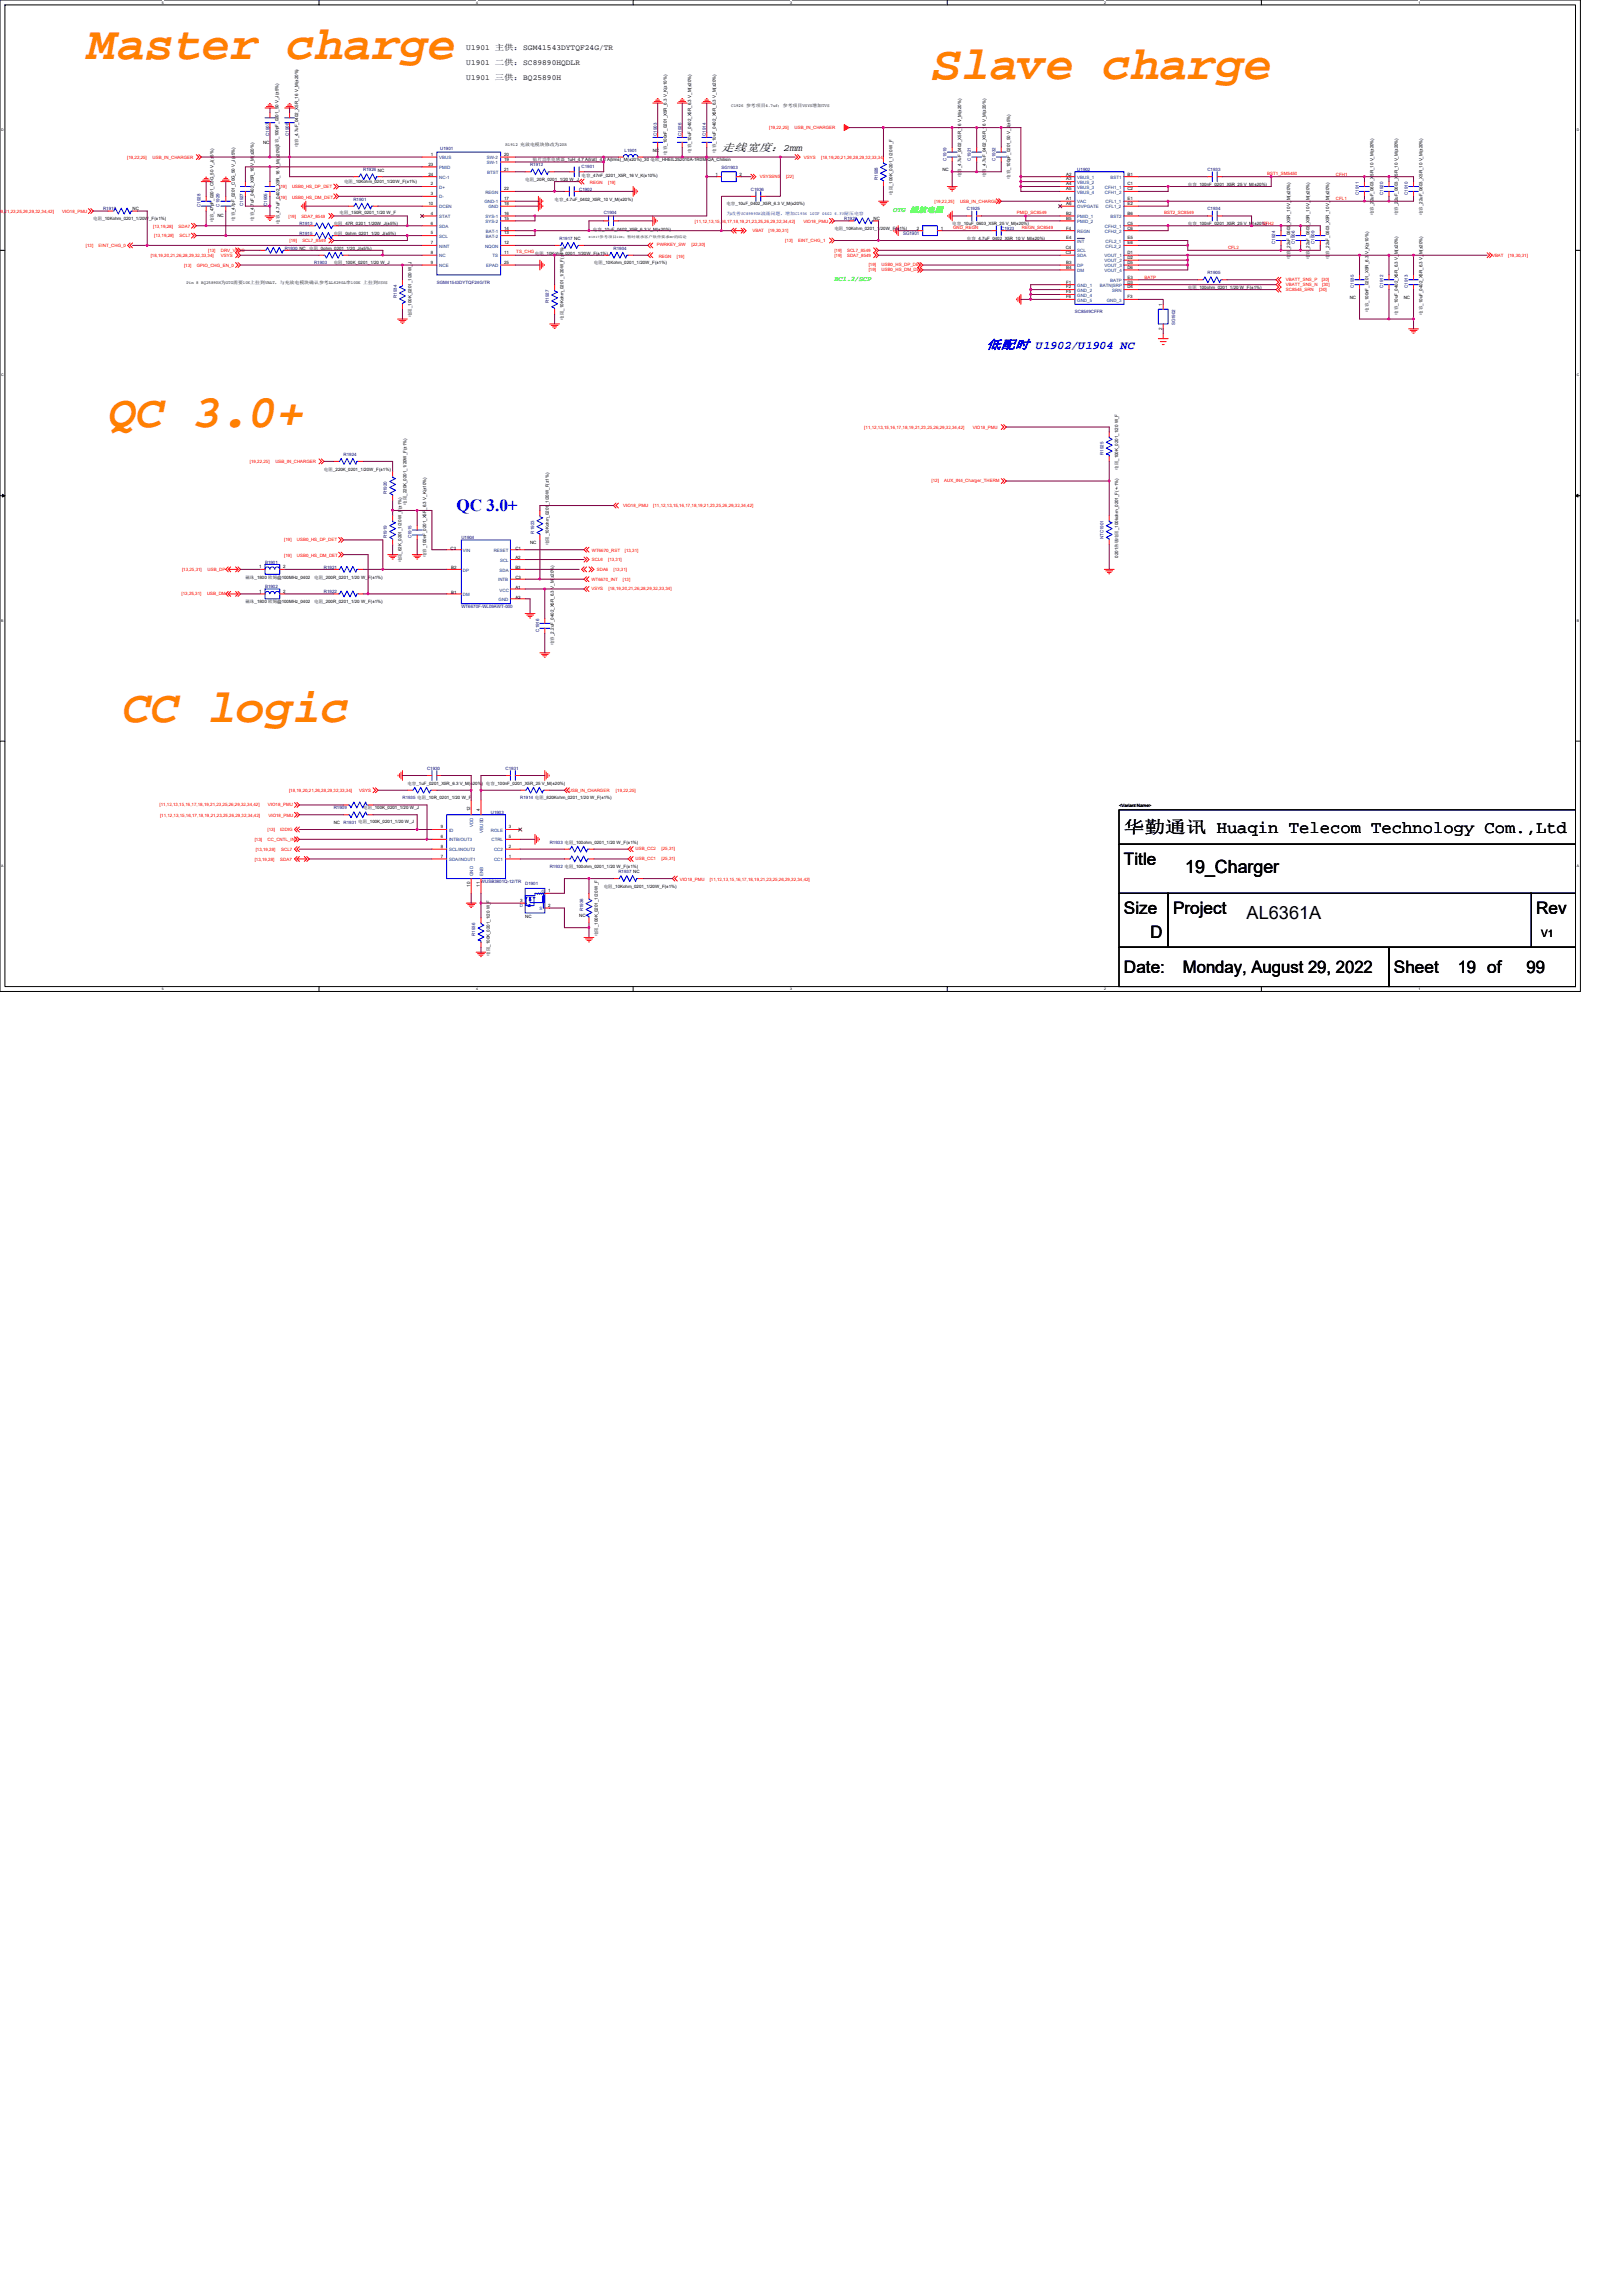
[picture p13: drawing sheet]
<svg xmlns="http://www.w3.org/2000/svg" width="210mm" height="297mm" viewBox="0 0 210 297" stroke-linecap="round" stroke-linejoin="round" font-family="sans-serif">
<defs><g id="words">
<g font-size="6.1" fill="#ff8000">
<text x="11.4" y="7.6">Master charge</text>
<text x="120.7" y="10.2">Slave charge</text>
<text x="14" y="55.2">QC 3.0+</text>
<text x="15.9" y="93.4">CC logic</text>
</g>
<g font-size="2.3">
<text x="153.4" y="112.9">19_Charger</text>
<text x="161.3" y="118.9">AL6361A</text>
</g>
<text font-size="2.2" fill="#00f" x="59.1" y="66.1">QC 3.0+</text>
<g font-size="2.2">
<text x="145.4" y="107.8">华勤通讯 Huaqin Telecom Technology Com.,Ltd</text>
<text x="145.4" y="111.8">Title</text>
<text x="145.4" y="118.2">Size</text>
<text x="151.8" y="118.2">Project</text>
<text x="198.8" y="118.2">Rev</text>
<text x="145.4" y="125.8">Date:</text>
<text x="148.8" y="121.4">D</text>
<text x="153" y="125.8">Monday, August 29, 2022</text>
<text x="180.3" y="125.8">Sheet</text>
<text x="188.6" y="125.9">19 of</text>
<text x="197.5" y="125.8">99</text>
</g>
<text font-size="1.6" fill="#00f" x="127.6" y="45.1">低配时 U1902/U1904 NC</text>
<text font-size="1.4" x="93.3" y="19.6">走线宽度：2mm</text>
<text font-size="1.3" x="199.4" y="121.2">V1</text>
<g font-size="1">
<text x="60.3" y="6.5">U1901 主供：SGM41543DYTQF24G/TR</text>
<text x="60.3" y="8.4">U1901 二供：SC89890HQDLR</text>
<text x="60.3" y="10.3">U1901 三供：BQ25890H</text>
</g>
<g font-size=".9" fill="#0f0">
<text x="115.6" y="27.5">OTG 泄放电阻</text>
<text x="107.9" y="36.3">BC1.2/SCP</text>
</g>
<g font-size=".6" fill="#000080">
<text x="34.8" y="17.6" transform="rotate(-90 34.8 17.6)">C1907</text>
<text x="37.4" y="17.6" transform="rotate(-90 37.4 17.6)">C1908</text>
<text x="85" y="17.6" transform="rotate(-90 85 17.6)">C1903</text>
<text x="88.2" y="17.6" transform="rotate(-90 88.2 17.6)">C1926</text>
<text x="91.3" y="17.6" transform="rotate(-90 91.3 17.6)">C1914</text>
<text x="47" y="22.1">R1926 NC</text>
<text x="57" y="19.3">U1901</text>
<text x="68.6" y="21.5">R1912</text>
<text x="75.2" y="21.8">C1901</text>
<text x="80.8" y="19.6">L1901</text>
<text x="93.3" y="21.8">SG1903</text>
<text x="113.6" y="23.3" transform="rotate(-90 113.6 23.3)">R1928</text>
<text x="122.4" y="20.8" transform="rotate(-90 122.4 20.8)">C1919</text>
<text x="125.6" y="20.8" transform="rotate(-90 125.6 20.8)">C1921</text>
<text x="128.8" y="20.8" transform="rotate(-90 128.8 20.8)">C1932</text>
<text x="139.4" y="22.1">U1902</text>
<text x="156.2" y="22.1">C1933</text>
<text x="13.3" y="27.2">R1918</text>
<text x="25.9" y="26.8" transform="rotate(-90 25.9 26.8)">C1928</text>
<text x="28.4" y="26.7" transform="rotate(-90 28.4 26.7)">C1929</text>
<text x="31.5" y="26.7" transform="rotate(-90 31.5 26.7)">C1927</text>
<text x="34.6" y="26.7" transform="rotate(-90 34.6 26.7)">C1905</text>
<text x="38.7" y="29.1">R1913</text>
<text x="45.7" y="26">R1901</text>
<text x="74.9" y="24.7">C1902</text>
<text x="78.1" y="27.7">C1904</text>
<text x="97.2" y="24.7">C1936</text>
<text x="109.2" y="28.5">R1929</text>
<text x="125.1" y="27.2">C1925</text>
<text x="129.5" y="29.8">C1923</text>
<text x="156.2" y="27.2">C1934</text>
<text x="175.8" y="25.2" transform="rotate(-90 175.8 25.2)">C1911</text>
<text x="179" y="25.2" transform="rotate(-90 179 25.2)">C1920</text>
<text x="182.1" y="25.2" transform="rotate(-90 182.1 25.2)">C1910</text>
<text x="36.8" y="32.3">R1930 NC</text>
<text x="38.7" y="30.4">R1915</text>
<text x="40.6" y="34.2">R1903</text>
<text x="72.4" y="31">R1917 NC</text>
<text x="79.4" y="32.3">R1904</text>
<text x="116.8" y="30.4">SG1901</text>
<text x="156.2" y="35.5">R1905</text>
<text x="165" y="31.6" transform="rotate(-90 165 31.6)">C1924</text>
<text x="167.5" y="31.6" transform="rotate(-90 167.5 31.6)">C1906</text>
<text x="170.1" y="31.6" transform="rotate(-90 170.1 31.6)">C1909</text>
<text x="51.3" y="38.5" transform="rotate(-90 51.3 38.5)">R1934</text>
<text x="56.5" y="36.7">SGM41543DYTQF24G/TR</text>
<text x="71" y="39.2" transform="rotate(-90 71 39.2)">R1927</text>
<text x="139.1" y="40.6">SC8549CFFR</text>
<text x="175.2" y="37.3" transform="rotate(-90 175.2 37.3)">C1935</text>
<text x="179" y="37.3" transform="rotate(-90 179 37.3)">C1912</text>
<text x="182.1" y="37.3" transform="rotate(-90 182.1 37.3)">C1913</text>
<text x="152" y="42.1" transform="rotate(-90 152 42.1)">SG1902</text>
<text x="44.4" y="59">R1924</text>
<text x="142.8" y="58.9" transform="rotate(-90 142.8 58.9)">R1925</text>
<text x="50.1" y="63.9" transform="rotate(-90 50.1 63.9)">R1920</text>
<text x="50.1" y="69.7" transform="rotate(-90 50.1 69.7)">R1919</text>
<text x="53.2" y="69.7" transform="rotate(-90 53.2 69.7)">C1915</text>
<text x="59.7" y="69.8">U1904</text>
<text x="69.1" y="69" transform="rotate(-90 69.1 69)">R1923</text>
<text x="142.8" y="69.8" transform="rotate(-90 142.8 69.8)">NTC1901</text>
<text x="34.3" y="72.9">B1901</text>
<text x="34.3" y="76.1">B1902</text>
<text x="41.9" y="76.8">R1922</text>
<text x="41.9" y="73.6">R1921</text>
<text x="59.7" y="78.7">WT6670F-WL09AWT-000</text>
<text x="69.7" y="81.7" transform="rotate(-90 69.7 81.7)">C1916</text>
<text x="55.2" y="99.6">C1930</text>
<text x="65.4" y="99.6">C1931</text>
<text x="43.2" y="104.7">R1909</text>
<text x="44.4" y="106.6">R1931 电阻_100K_0201_1/20 W_J</text>
<text x="52.1" y="103.4">R1935 电阻_10R_0201_1/20 W_F</text>
<text x="63.5" y="105.3">U1903</text>
<text x="67.3" y="103.4">R1914 电阻_820Kohm_0201_1/20 W_F(±1%)</text>
<text x="71.1" y="112.3">R1932 电阻_100ohm_0201_1/20 W_F(±1%)</text>
<text x="71.1" y="109.1">R1933 电阻_100ohm_0201_1/20 W_F(±1%)</text>
<text x="80" y="112.9">R1937 NC</text>
<text x="62.2" y="114.2">WUSB3801Q-12/TR</text>
<text x="67.9" y="114.5">D1901</text>
<text x="75.5" y="117.9" transform="rotate(-90 75.5 117.9)">R1938</text>
<text x="61.5" y="121.1" transform="rotate(-90 61.5 121.1)">R1936</text>
</g>
<g font-size=".6">
<text x="94.6" y="13.8">C1926 参考项目4.7uf；参考项目VSYS增加TVS</text>
<text x="34" y="18.6">NC</text>
<text x="36" y="19.1" transform="rotate(-90 36 19.1)">电容_100pF_0201_50 V_J(±5%)</text>
<text x="38.6" y="19" transform="rotate(-90 38.6 19)">电容_4.7uF_0402_X5R_16 V_M(±20%)</text>
<text x="44.5" y="23.7">电阻_10Kohm_0201_1/20W_F(±1%)</text>
<text x="55.4" y="21.4">23</text>
<text x="55.4" y="22.7">24</text>
<text x="55.8" y="20.2">1</text>
<text x="55.8" y="24">2</text>
<text x="65.2" y="20.8">19</text>
<text x="65.2" y="20.2">20</text>
<text x="65.2" y="22.1">21</text>
<text x="65.4" y="18.9">R1912 充放电模块修改为20R</text>
<text x="67.9" y="23.4">电阻_20R_0201_1/20 W_J</text>
<text x="68.9" y="20.9">贴片功率电感器_1uH_4.7 A(lrat)_4.2 A(lrms)_M(±20%)_30 毫欧_HHEIL252010A-1R0M-QA_Chilisin</text>
<text x="75.2" y="22.9">电容_47nF_0201_X5R_16 V_K(±10%)</text>
<text x="84.5" y="19.6">NC</text>
<text x="86.3" y="20" transform="rotate(-90 86.3 20)">电容_100nF_0201_X5R_6.3 V_K(±10%)</text>
<text x="89.4" y="19.7" transform="rotate(-90 89.4 19.7)">电容_10uF_0402_X5R_6.3 V_M(±20%)</text>
<text x="92.6" y="22.7">1</text>
<text x="92.6" y="19.7" transform="rotate(-90 92.6 19.7)">电容_10uF_0402_X5R_6.3 V_M(±20%)</text>
<text x="95.7" y="22.7">2</text>
<text x="121.9" y="22.1">NC</text>
<text x="124.4" y="22.9" transform="rotate(-90 124.4 22.9)">电容_4.7uF_0402_X5R_16 V_M(±20%)</text>
<text x="127.5" y="22.9" transform="rotate(-90 127.5 22.9)">电容_4.7uF_0402_X5R_16 V_M(±20%)</text>
<text x="130.7" y="23.1" transform="rotate(-90 130.7 23.1)">电容_100pF_0201_50 V_J(±5%)</text>
<text x="137.9" y="22.7">A2</text>
<text x="137.9" y="23.3">A3</text>
<text x="137.9" y="24">A4</text>
<text x="145.9" y="22.7">B1</text>
<text x="145.9" y="24">C1</text>
<text x="12.1" y="28.5">电阻_10Kohm_0201_1/20W_F(±1%)</text>
<text x="17.1" y="27.2">NC</text>
<text x="27.6" y="28.8" transform="rotate(-90 27.6 28.8)">电容_47pF_0201_C0G_50 V_J(±5%)</text>
<text x="28.1" y="28">NC</text>
<text x="30.4" y="28.6" transform="rotate(-90 30.4 28.6)">电容_47pF_0201_C0G_50 V_J(±5%)</text>
<text x="32.9" y="28.6" transform="rotate(-90 32.9 28.6)">电容_4.7uF_0402_X5R_16 V_M(±20%)</text>
<text x="36.2" y="29" transform="rotate(-90 36.2 29)">电容_4.7uF_0402_X5R_16 V_M(±20%)</text>
<text x="43.2" y="29.1">电阻_47R_0201_1/20W_J(±5%)</text>
<text x="43.9" y="27.7">电阻_150R_0201_1/20 W_F</text>
<text x="55.4" y="26.5">10</text>
<text x="55.8" y="25.3">3</text>
<text x="55.8" y="27.8">4</text>
<text x="55.8" y="29.1">6</text>
<text x="65.2" y="25.9">17</text>
<text x="65.2" y="29.7">14</text>
<text x="65.2" y="27.8">16</text>
<text x="65.2" y="28.4">15</text>
<text x="65.2" y="24.6">22</text>
<text x="65.2" y="26.5">18</text>
<text x="71.8" y="26">电容_4.7uF_0402_X5R_10 V_M(±20%)</text>
<text x="76.7" y="29.8">电容_10uF_0402_X5R_6.3 V_M(±20%)</text>
<text x="94" y="26.6">电容_10uF_0402_X5R_6.3 V_M(±20%)</text>
<text x="108" y="29.8">电阻_10Kohm_0201_1/20W_F(±1%)</text>
<text x="113" y="28.5">NC</text>
<text x="115.5" y="25.2" transform="rotate(-90 115.5 25.2)">电阻_100K_0201_1/20 W_F</text>
<text x="118.6" y="29.7">2</text>
<text x="121.7" y="29.7">1</text>
<text x="123.2" y="29.1">电容_10uF_0603_X5R_25 V_M(±20%)</text>
<text x="137.9" y="25.9">A1</text>
<text x="137.9" y="24.6">A5</text>
<text x="137.9" y="26.5">A6</text>
<text x="137.9" y="27.8">B2</text>
<text x="137.9" y="28.4">B5</text>
<text x="137.9" y="29.7">F4</text>
<text x="145.9" y="27.8">B6</text>
<text x="145.9" y="24.6">C2</text>
<text x="145.9" y="29.1">C5</text>
<text x="145.9" y="29.7">C6</text>
<text x="145.9" y="25.9">E1</text>
<text x="145.9" y="26.5">E2</text>
<text x="153.7" y="24">电容_100nF_0201_X5R_25 V_M(±20%)</text>
<text x="153.7" y="29.1">电容_100nF_0201_X5R_25 V_M(±20%)</text>
<text x="177.7" y="27.8" transform="rotate(-90 177.7 27.8)">电容_22uF_0603_X5R_10 V_M(±20%)</text>
<text x="180.9" y="27.8" transform="rotate(-90 180.9 27.8)">电容_22uF_0603_X5R_10 V_M(±20%)</text>
<text x="184" y="27.8" transform="rotate(-90 184 27.8)">电容_22uF_0603_X5R_10 V_M(±20%)</text>
<text x="40" y="32.3">电阻_0ohm_0201_1/20_J(±5%)</text>
<text x="43.2" y="34.2">电阻_100K_0201_1/20 W_J</text>
<text x="43.2" y="30.4">电阻_0ohm_0201_1/20_J(±5%)</text>
<text x="55.8" y="30.3">5</text>
<text x="55.8" y="31.6">7</text>
<text x="55.8" y="32.9">8</text>
<text x="55.8" y="34.1">9</text>
<text x="65.2" y="31.6">12</text>
<text x="65.2" y="30.3">13</text>
<text x="65.2" y="32.9">11</text>
<text x="65.2" y="34.1">25</text>
<text x="69.2" y="32.9">电阻_10Kohm_0201_1/20W_F(±1%)</text>
<text x="76.8" y="34.2">电阻_10Kohm_0201_1/20W_F(±1%)</text>
<text x="125.1" y="31">电容_4.7uF_0402_X5R_10 V_M(±20%)</text>
<text x="137.9" y="32.9">C3</text>
<text x="137.9" y="32.2">C4</text>
<text x="137.9" y="31">E4</text>
<text x="137.9" y="34.1">B3</text>
<text x="137.9" y="34.8">B4</text>
<text x="145.9" y="32.9">D1</text>
<text x="145.9" y="33.5">D2</text>
<text x="145.9" y="34.1">D5</text>
<text x="145.9" y="34.8">D6</text>
<text x="145.9" y="31">E5</text>
<text x="145.9" y="31.6">E6</text>
<text x="166.9" y="33.5" transform="rotate(-90 166.9 33.5)">电容</text>
<text x="166.9" y="32.4" transform="rotate(-90 166.9 32.4)">_22uF_0603_X5R_10 V_M(±20%)</text>
<text x="169.4" y="33.5" transform="rotate(-90 169.4 33.5)">电容</text>
<text x="169.4" y="32.4" transform="rotate(-90 169.4 32.4)">_22uF_0603_X5R_10 V_M(±20%)</text>
<text x="172" y="33.5" transform="rotate(-90 172 33.5)">电容_22uF_0603_X5R_10 V_M(±20%)</text>
<text x="24.1" y="36.7">Pin 8 BQ25890H为OTG需要10K上拉到VBAT，与充放电模块确认参考AL6290A串100K 上拉到VSYS</text>
<text x="53.2" y="41" transform="rotate(-90 53.2 41)">电阻_100K_0201_1/20 W_J</text>
<text x="72.9" y="41.3" transform="rotate(-90 72.9 41.3)">电阻_10Kohm_0201_1/20W_F(±1%)</text>
<text x="137.9" y="36.7">F1</text>
<text x="137.9" y="37.3">F2</text>
<text x="137.9" y="38">F5</text>
<text x="137.9" y="38.6">F6</text>
<text x="145.9" y="36.7">D3</text>
<text x="145.9" y="37.3">D4</text>
<text x="145.9" y="38.6">F3</text>
<text x="145.9" y="36">E3</text>
<text x="150.3" y="39.6" transform="rotate(-90 150.3 39.6)">1</text>
<text x="153.7" y="37.4">电阻_100ohm_0201_1/20 W_F(±1%)</text>
<text x="174.6" y="38.7">NC</text>
<text x="177.1" y="40.3" transform="rotate(-90 177.1 40.3)">电容_100nF_0201_X5R_6.3 V_K(±10%)</text>
<text x="180.9" y="40.7" transform="rotate(-90 180.9 40.7)">电容_10uF_0402_X5R_6.3 V_M(±20%)</text>
<text x="181.6" y="38.7">NC</text>
<text x="184" y="40.7" transform="rotate(-90 184 40.7)">电容_10uF_0402_X5R_6.3 V_M(±20%)</text>
<text x="150.3" y="42.7" transform="rotate(-90 150.3 42.7)">2</text>
<text x="41.9" y="60.9">电阻_220K_0201_1/20W_F(±1%)</text>
<text x="52.6" y="65.3" transform="rotate(-90 52.6 65.3)">电阻_220K_0201_1/20W_F(±1%)</text>
<text x="144.7" y="60.8" transform="rotate(-90 144.7 60.8)">电阻_100K_0201_1/20 W_F</text>
<text x="58.3" y="71.1">C2</text>
<text x="66.7" y="71.1">C1</text>
<text x="68.6" y="70.4">NC</text>
<text x="71" y="70.5" transform="rotate(-90 71 70.5)">电阻_10Kohm_0201_1/20W_F(±1%)</text>
<text x="31.8" y="74.8">磁珠_1800 欧姆@100MHz_0402</text>
<text x="33.5" y="73.5">1</text>
<text x="33.5" y="76.7">1</text>
<text x="36.6" y="73.5">2</text>
<text x="36.6" y="76.7">2</text>
<text x="40.6" y="74.8">电阻_200R_0201_1/20 W_F(±1%)</text>
<text x="52" y="72.8" transform="rotate(-90 52 72.8)">电阻_62K_0201_1/20 W_F(±1%)</text>
<text x="55.1" y="72.1" transform="rotate(-90 55.1 72.1)">电容_100nF_0201_X5R_6.3 V_K(±10%)</text>
<text x="58.4" y="73.6">B2</text>
<text x="58.4" y="76.8">B1</text>
<text x="66.7" y="77.4">A3</text>
<text x="66.7" y="73.6">B3</text>
<text x="66.7" y="72.4">A2</text>
<text x="66.7" y="74.9">C3</text>
<text x="66.7" y="76.2">A1</text>
<text x="144.7" y="72.1" transform="rotate(-90 144.7 72.1)">0201热敏电阻_100kohm_0201_F(+-1%)</text>
<text x="31.8" y="78">磁珠_1800 欧姆@100MHz_0402</text>
<text x="40.6" y="78">电阻_200R_0201_1/20 W_F(±1%)</text>
<text x="71.6" y="83.4" transform="rotate(-90 71.6 83.4)">电容_2.2uF_0402_X5R_6.3 V_M(±20%)</text>
<text x="52.7" y="101.5">电容_1uF_0201_X5R_6.3 V_M(±20%) 电容_100nF_0201_X5R_25 V_M(±20%)</text>
<text x="43.2" y="106.6">NC</text>
<text x="47" y="104.7">电阻_100K_0201_1/20 W_J</text>
<text x="57" y="107.2">9</text>
<text x="60.8" y="105" transform="rotate(-90 60.8 105)">12</text>
<text x="62.1" y="105" transform="rotate(-90 62.1 105)">4</text>
<text x="65.8" y="107.2">3</text>
<text x="144.8" y="104.4">&lt;Variant Name&gt;</text>
<text x="57" y="108.4">6</text>
<text x="57" y="111">7</text>
<text x="57" y="109.7">8</text>
<text x="65.8" y="108.4">5</text>
<text x="65.8" y="111">1</text>
<text x="65.8" y="109.7">2</text>
<text x="60.8" y="114.7" transform="rotate(-90 60.8 114.7)">10</text>
<text x="62.1" y="114.7" transform="rotate(-90 62.1 114.7)">11</text>
<text x="67.3" y="116.8">3</text>
<text x="67.9" y="118.7">NC</text>
<text x="70.9" y="117.3">2</text>
<text x="70.9" y="115.4">1</text>
<text x="74.9" y="118.7">NC</text>
<text x="78.1" y="114.9">电阻_10Kohm_0201_1/20W_F(±1%)</text>
<text x="63.4" y="123.6" transform="rotate(-90 63.4 123.6)">电阻_100K_0201_1/20 W_F</text>
<text x="77.4" y="121.1" transform="rotate(-90 77.4 121.1)">电阻_100K_0201_1/20 W_F</text>
</g>
<g font-size=".6" fill="#f00">
<text x="99.5" y="16.7">[19,22,25]</text>
<text x="102.8" y="16.7">USB_IN_CHARGER</text>
<text x="16.4" y="20.6">[19,22,25]</text>
<text x="19.7" y="20.6">USB_IN_CHARGER</text>
<text x="76.3" y="23.8">REGN</text>
<text x="78.7" y="23.8">[19]</text>
<text x="98.3" y="23.1">VSYSSNS</text>
<text x="101.7" y="23.1">[22]</text>
<text x="104" y="20.6">VSYS</text>
<text x="106.2" y="20.6">[18,19,20,21,26,28,29,32,33,34]</text>
<text x="164" y="22.6">BST1_SM5450</text>
<text x="172.8" y="22.7">CFH1</text>
<text x="-.2" y="27.6">1</text>
<text x=".1" y="27.6">9,21,23,25,26,29,32,34,42]</text>
<text x="8.1" y="27.6">VIO18_PMU</text>
<text x="19.8" y="29.4">[13,19,28]</text>
<text x="23.1" y="29.4">SDA7</text>
<text x="36.1" y="24.3">[19]</text>
<text x="36.1" y="25.7">[19]</text>
<text x="37.3" y="28.2">[19]</text>
<text x="37.8" y="24.3">USB0_HS_DP_DET</text>
<text x="37.8" y="25.7">USB0_HS_DM_DET</text>
<text x="39" y="28.2">SDA7_8549</text>
<text x="89.9" y="28.9">[11,12,13,15,16,17,18,19,21,23,25,26,29,32,34,42]</text>
<text x="103.9" y="28.9">VIO18_PMU</text>
<text x="120.9" y="26.2">[19,22,25]</text>
<text x="123.3" y="29.6">GND_REGN</text>
<text x="124.2" y="26.2">USB_IN_CHARGER</text>
<text x="131.6" y="27.7">PMID_SC8549</text>
<text x="132.2" y="29.6">REGN_SC8549</text>
<text x="150.6" y="27.7">BST2_SC8549</text>
<text x="163.3" y="29.1">CFH2</text>
<text x="172.8" y="25.9">CFL1</text>
<text x="11.1" y="32">[13]</text>
<text x="12.8" y="32">EINT_CHG_0</text>
<text x="19.5" y="33.2">[18,19,20,21,26,28,29,32,33,34]</text>
<text x="19.9" y="30.6">[13,19,28]</text>
<text x="23.2" y="30.6">SCL7</text>
<text x="23.8" y="34.5">[13]</text>
<text x="25.5" y="34.5">GPIO_CHG_EN_0</text>
<text x="26.9" y="32.6">[13]</text>
<text x="28.6" y="33.2">VSYS</text>
<text x="28.6" y="32.6">DRV_VBUS</text>
<text x="37.5" y="31.3">[19]</text>
<text x="39.1" y="31.3">SCL7_8549</text>
<text x="66.8" y="32.8">TS_CHG</text>
<text x="85" y="31.9">PWRKEY_SW</text>
<text x="85.2" y="33.3">REGN</text>
<text x="87.6" y="33.3">[19]</text>
<text x="89.5" y="31.9">[22,30]</text>
<text x="97.3" y="30">VBAT</text>
<text x="99.4" y="30">[19,30,31]</text>
<text x="101.6" y="31.3">[13]</text>
<text x="103.3" y="31.3">EINT_CHG_1</text>
<text x="108" y="32.6">[19]</text>
<text x="108" y="33.2">[19]</text>
<text x="109.6" y="32.6">SCL7_8549</text>
<text x="109.6" y="33.2">SDA7_8549</text>
<text x="112.4" y="34.5">[19]</text>
<text x="112.4" y="35.1">[19]</text>
<text x="114" y="34.5">USB0_HS_DP_DET</text>
<text x="114" y="35.1">USB0_HS_DM_DET</text>
<text x="158.9" y="32.3">CFL2</text>
<text x="193" y="33.2">VBAT</text>
<text x="195.1" y="33.2">[19,30,31]</text>
<text x="148.1" y="36.1">BATP</text>
<text x="166.4" y="36.4">VBATT_SNS_P</text>
<text x="166.4" y="37">VBATT_SNS_N</text>
<text x="166.4" y="37.6">SC8545_SRN</text>
<text x="170.7" y="37.6">[30]</text>
<text x="171" y="36.4">[30]</text>
<text x="171.1" y="37">[30]</text>
<text x="32.3" y="59.9">[19,22,25]</text>
<text x="35.6" y="59.9">USB_IN_CHARGER</text>
<text x="111.8" y="55.5">[11,12,13,15,16,17,18,19,21,23,25,26,29,32,34,42]</text>
<text x="125.9" y="55.5">VIO18_PMU</text>
<text x="80.6" y="65.6">VIO18_PMU</text>
<text x="84.5" y="65.6">[11,12,13,15,16,17,18,19,21,23,25,26,29,32,34,42]</text>
<text x="120.5" y="62.4">[12]</text>
<text x="122.2" y="62.4">AUX_IN4_Charger_THERM</text>
<text x="36.8" y="70">[19]</text>
<text x="38.4" y="70">USB0_HS_DP_DET</text>
<text x="76.6" y="71.4">WT6670_RST</text>
<text x="80.8" y="71.4">[13,31]</text>
<text x="23.5" y="77">[13,25,31]</text>
<text x="23.6" y="73.8">[13,25,31]</text>
<text x="26.8" y="77">USB_DM</text>
<text x="26.9" y="73.8">USB_DP</text>
<text x="36.8" y="72.1">[19]</text>
<text x="38.4" y="72.1">USB0_HS_DM_DET</text>
<text x="76.5" y="75.2">WT6670_INT</text>
<text x="76.5" y="76.4">VSYS</text>
<text x="76.6" y="72.6">SCL6</text>
<text x="77.2" y="73.9">SDA6</text>
<text x="78.7" y="72.6">[13,31]</text>
<text x="78.7" y="76.4">[18,19,20,21,26,28,29,32,33,34]</text>
<text x="79.4" y="73.9">[13,31]</text>
<text x="80.6" y="75.2">[13]</text>
<text x="20.6" y="104.3">[11,12,13,15,16,17,18,19,21,23,25,26,29,32,34,42]</text>
<text x="20.7" y="105.7">[11,12,13,15,16,17,18,19,21,23,25,26,29,32,34,42]</text>
<text x="34.6" y="107.5">[13]</text>
<text x="34.7" y="104.3">VIO18_PMU</text>
<text x="34.7" y="105.7">VIO18_PMU</text>
<text x="36.3" y="107.5">IDDIG</text>
<text x="37.4" y="102.4">[18,19,20,21,26,28,29,32,33,34]</text>
<text x="46.5" y="102.4">VSYS</text>
<text x="73.6" y="102.4">USB_IN_CHARGER</text>
<text x="79.7" y="102.4">[19,22,25]</text>
<text x="33" y="111.4">[13,19,28]</text>
<text x="33" y="108.8">[13]</text>
<text x="33.1" y="110.2">[13,19,28]</text>
<text x="34.6" y="108.8">CC_CNTL_INT</text>
<text x="36.3" y="111.4">SDA7</text>
<text x="36.4" y="110.2">SCL7</text>
<text x="82.2" y="110">USB_CC2</text>
<text x="82.2" y="111.3">USB_CC1</text>
<text x="85.6" y="110">[25,31]</text>
<text x="85.6" y="111.3">[25,31]</text>
<text x="87.9" y="114">VIO18_PMU</text>
<text x="91.8" y="114">[11,12,13,15,16,17,18,19,21,23,25,26,29,32,34,42]</text>
</g>
<g font-size=".6" fill="#004080">
<text x="56.8" y="20.6">VBUS</text>
<text x="56.8" y="21.9">PMID</text>
<text x="56.8" y="23.1">NC-1</text>
<text x="63" y="21.2">SW-1</text>
<text x="63" y="20.6">SW-2</text>
<text x="63" y="22.5">BTST</text>
<text x="139.4" y="23.1">VBUS_1</text>
<text x="139.4" y="23.8">VBUS_2</text>
<text x="143.7" y="23.1">BST1</text>
<text x="56.8" y="24.4">D+</text>
<text x="56.8" y="25.7">D-</text>
<text x="56.8" y="28.2">STAT</text>
<text x="56.8" y="29.5">SDA</text>
<text x="56.8" y="26.9">DCEN</text>
<text x="62.7" y="26.3">GND-1</text>
<text x="62.8" y="28.2">SYS-1</text>
<text x="62.8" y="28.9">SYS-2</text>
<text x="62.8" y="25">REGN</text>
<text x="63.2" y="26.9">GND</text>
<text x="139.4" y="26.3">VAC</text>
<text x="139.4" y="24.4">VBUS_3</text>
<text x="139.4" y="25">VBUS_4</text>
<text x="139.4" y="26.9">OVPGATE</text>
<text x="139.4" y="28.2">PMID_1</text>
<text x="139.4" y="28.9">PMID_2</text>
<text x="143" y="24.4">CFH1_1</text>
<text x="143" y="25">CFH1_2</text>
<text x="143" y="29.5">CFH2_1</text>
<text x="143" y="26.3">CFL1_1</text>
<text x="143" y="26.9">CFL1_2</text>
<text x="143.7" y="28.2">BST2</text>
<text x="56.8" y="30.8">SCL</text>
<text x="56.8" y="32">NINT</text>
<text x="56.8" y="33.3">NC</text>
<text x="56.8" y="34.6">NCE</text>
<text x="62.8" y="32">NQON</text>
<text x="62.8" y="30.1">BAT-1</text>
<text x="62.8" y="30.8">BAT-2</text>
<text x="62.9" y="34.6">EPAD</text>
<text x="63.7" y="33.3">TS</text>
<text x="139.4" y="34.6">DP</text>
<text x="139.4" y="35.2">DM</text>
<text x="139.4" y="33.3">SDA</text>
<text x="139.4" y="32.7">SCL</text>
<text x="139.4" y="31.4">INT</text>
<text x="139.4" y="30.1">REGN</text>
<text x="142.9" y="33.3">VOUT_1</text>
<text x="142.9" y="33.9">VOUT_2</text>
<text x="142.9" y="34.6">VOUT_3</text>
<text x="142.9" y="35.2">VOUT_4</text>
<text x="143" y="30.1">CFH2_2</text>
<text x="143" y="31.4">CFL2_1</text>
<text x="143" y="32">CFL2_2</text>
<text x="139.4" y="37.1">GND_1</text>
<text x="139.4" y="37.7">GND_2</text>
<text x="139.4" y="38.4">GND_4</text>
<text x="139.4" y="39">GND_5</text>
<text x="142.3" y="37.1">BATN|SRP</text>
<text x="143.2" y="39">GND_3</text>
<text x="143.6" y="36.5">BATP</text>
<text x="143.9" y="37.7">SRN</text>
<text x="59.9" y="71.4">VIN</text>
<text x="63.9" y="71.4">RESET</text>
<text x="59.9" y="74">DP</text>
<text x="59.9" y="77.1">DM</text>
<text x="64.5" y="75.2">INTB</text>
<text x="64.5" y="77.8">GND</text>
<text x="64.6" y="74">SDA</text>
<text x="64.6" y="76.6">VCC</text>
<text x="64.7" y="72.7">SCL</text>
<text x="58.1" y="107.6">ID</text>
<text x="61.2" y="107" transform="rotate(-90 61.2 107)">VDD</text>
<text x="62.5" y="107.7" transform="rotate(-90 62.5 107.7)">VBUSD</text>
<text x="63.5" y="107.6">ROLE</text>
<text x="58.1" y="108.9">INTB/OUT3</text>
<text x="58.1" y="111.4">SDA/INOUT1</text>
<text x="58.1" y="110.1">SCL/INOUT2</text>
<text x="61.2" y="113.3" transform="rotate(-90 61.2 113.3)">GND</text>
<text x="62.5" y="113.3" transform="rotate(-90 62.5 113.3)">ENB</text>
<text x="63.6" y="108.9">CTRL</text>
<text x="63.9" y="111.4">CC1</text>
<text x="63.9" y="110.1">CC2</text>
<text x="67.2" y="117.4">D</text>
<text x="69.8" y="117.8">S</text>
<text x="70" y="115.5">G</text>
</g>
<text font-size=".6" fill="#00f" x="94" y="27.8">为改善SC89890H浪涌问题，增加C1936 10UF 0402 6.3V耐压电容</text>
<g font-size=".5">
<text x="21" y=".5">5</text>
<text x="61.6" y=".5">4</text>
<text x="102.2" y=".5">3</text>
<text x="142.9" y=".5">2</text>
<text x="183.5" y=".5">1</text>
<text x=".2" y="16.9">D</text>
<text x="204" y="16.9">D</text>
<text x=".2" y="48.7">C</text>
<text x="204" y="48.7">C</text>
<text x=".2" y="80.4">B</text>
<text x="204" y="80.4">B</text>
<text x=".2" y="112.2">A</text>
<text x="204" y="112.2">A</text>
<text x="21" y="128.1">5</text>
<text x="61.6" y="128.1">4</text>
<text x="102.2" y="128.1">3</text>
<text x="142.9" y="128.1">2</text>
<text x="183.5" y="128.1">1</text>
</g>
<text font-size=".4" x="76.2" y="30.8">R1917参考项目10K；暂时继承客户软件要求NC的结论</text>
</g></defs>
<path d="M0 0h204.5v128.3h-204.5zM.6 .6h203.2v127h-203.2z" fill="none" stroke="#000" stroke-width=".13"/>
<g fill="#fff">
<path d="M21 .1h.2v.5h-.2z"/>
<path d="M21 127.7h.2v.5h-.2z"/>
</g>
<path d="M41.3 0v.6M41.3 127.6v.7" fill="none" stroke="#000" stroke-width=".13"/>
<g fill="#fff">
<path d="M61.6 .1h.2v.5h-.2z"/>
<path d="M61.6 127.7h.2v.5h-.2z"/>
</g>
<path d="M81.9 0v.6M81.9 127.6v.7" fill="none" stroke="#000" stroke-width=".13"/>
<g fill="#fff">
<path d="M102.2 .1h.3v.5h-.3z"/>
<path d="M102.2 127.7h.3v.5h-.3z"/>
</g>
<path d="M122.6 0v.6M122.6 127.6v.7" fill="none" stroke="#000" stroke-width=".13"/>
<g fill="#fff">
<path d="M142.9 .1h.2v.5h-.2z"/>
<path d="M142.9 127.7h.2v.5h-.2z"/>
</g>
<path d="M163.2 0v.6M163.2 127.6v.7" fill="none" stroke="#000" stroke-width=".13"/>
<g fill="#fff">
<path d="M183.5 .1h.3v.5h-.3z"/>
<path d="M183.5 127.7h.3v.5h-.3z"/>
<path d="M.2 16.5h.3v.5h-.3z"/>
<path d="M204 16.5h.3v.5h-.3z"/>
<path d="M.2 48.3h.3v.5h-.3z"/>
<path d="M204 48.3h.3v.5h-.3z"/>
</g>
<path d="M0 32.4h.6M203.8 32.4h.7" fill="none" stroke="#000" stroke-width=".13"/>
<g fill="#fff">
<path d="M.2 80h.3v.5h-.3z"/>
<path d="M204 80h.3v.5h-.3z"/>
</g>
<path d="M0 64.1h.6M203.8 64.1h.7" fill="none" stroke="#000" stroke-width=".13"/>
<path d="M.3 63.9l.3 .2-.3 .2zM203.8 64.1l.4-.2v.4z" fill="#000" stroke="#000" stroke-width=".13"/>
<g fill="#fff">
<path d="M.2 111.8h.2v.5h-.2z"/>
<path d="M204 111.8h.3v.5h-.3z"/>
</g>
<path d="M0 95.9h.6M203.8 95.9h.7M144.8 109.2h59v6.4h-59zM144.8 104.8h59v4.4h-59zM144.8 115.6h6.3v7h-6.3zM151.1 115.6h47v7h-47zM198.1 115.6h5.7v7h-5.7zM144.8 122.6h34.9v5h-34.9zM179.7 122.6h24.1v5h-24.1z" fill="none" stroke="#000" stroke-width=".13"/>
<g fill="none" stroke="#f00" stroke-width=".13">
<path d="M34.3 14h1.3M34.5 13.8h.9M34.7 13.6h.5M34.9 13.4h.1M34.9 15.9v.6M34.9 14.6v.6M36.8 14h1.3M37 13.8h.9M37.2 13.6h.5M37.4 13.4h.1M37.5 14.6v.6M37.5 15.9v.6"/>
<path d="M84.5 13.3h1.2M84.6 13.1h.9M84.8 13h.5M85 12.8h.2M85.1 17.1v.7M85.1 18.4v.7M87.6 13.3h1.3M87.8 13.1h.9M88 13h.5M88.2 12.8h.1M88.3 17.1v.7M88.3 18.4v.7"/>
<path d="M90.8 13.3h1.3M91 13.1h.9M91.2 13h.5M91.4 12.8h.1M91.4 17.1v.7M91.4 18.4v.7M123.2 19v.7M126.4 19v.7M129.5 19v.7M11.4 27l.3 .3-.3 .3M11.7 27l.4 .3-.4 .3M14 27.3h.6"/>
<path d="M16.8 31.4l-.3 .3 .3 .4M17.1 27.3h.7M17.1 31.4l-.3 .3 .3 .4M24.8 28.9l.3 .3-.3 .3M24.8 30.2l.3 .3-.3 .3M25.1 28.9l.3 .3-.3 .3M25.1 30.2l.3 .3-.3 .3M25.4 20l.3 .3-.3 .3M25.7 20l.3 .3-.3 .3M26 23.5h1.3M26.2 23.3h.9M26.4 23.1h.5"/>
<path d="M26.6 22.9h.1M26.7 25.4v.6M26.7 26.7v.6M28.6 23.5h1.2M28.8 23.3h.9M29 23.1h.5M29.1 22.9h.2M29.2 25.4v.6M29.2 26.7v.6M30.5 32.1l.3 .3-.3 .3 .3 .3-.3 .3M30.5 34l.3 .3-.3 .3M30.8 32.1l.3 .3-.3 .3 .3 .3-.3 .3"/>
<path d="M30.8 34l.3 .3-.3 .3M31.7 23.5v.6M31.7 24.8v.6M33.7 32.4h.6M34.3 27.9h1.3M34.5 28.1h.9M34.7 28.3h.5M34.9 28.5h.1M34.9 23.5v.6M34.9 24.8v.6M36.8 32.4h.7M39 26.6v.1"/>
<path d="M39.2 26.4v.5M39.4 26.2v.9M39.6 26v1.3M40 29.2h.6M40 30.5h.6M41.3 33h.6M42.5 27.6l.4 .3-.4 .4M42.5 30.8l.4 .3-.4 .3M42.9 27.6l.3 .3-.3 .4M42.9 30.8l.3 .3-.3 .3M43.2 29.2h.6M43.2 30.5h.6"/>
<path d="M43.2 23.8l.3 .3-.3 .3M43.2 25.1l.3 .3-.3 .3M43.5 23.8l.3 .3-.3 .3M43.5 25.1l.3 .3-.3 .3M44.4 33h.7M45.1 26.7h.6M45.7 22.9h.7M48.3 26.7h.6M48.9 22.9h.6M52.1 39.4v.6M52.1 36.2v.6M54.6 20.3h1.9"/>
<path d="M54.6 24.1h1.9M54.6 25.4h1.9M54.6 27.9h1.9M54.6 30.5h1.9M54.6 29.2h1.9M54.6 31.7h1.9M54.6 33h1.9M54.6 34.3h1.9M54.6 26.7h1.9M54.6 21.6h1.9M54.6 22.9h1.9M64.8 33h1.9"/>
<path d="M64.8 31.7h1.9M64.8 26.7h1.9M64.8 26h1.9M64.8 27.9h1.9M64.8 28.6h1.9M64.8 29.8h1.9M64.8 30.5h1.9M64.8 21h1.9M64.8 20.3h1.9M64.8 22.2h1.9M64.8 24.8h1.9M64.8 34.3h1.9"/>
<path d="M67.9 22.2h.7M69.7 25.4v1.3M69.7 26v1.3M69.8 25.6v.9M69.8 26.2v.9M69.8 33.7v1.2M70 25.8v.5M70 26.4v.5M70 33.8v.9M70.2 26v.1M70.2 26.6v.1M70.2 34v.5"/>
<path d="M70.4 34.2v.2M71.1 22.2h.7M71.8 36.8v.7M71.8 31.7h.6M73 24.8h.7M73.7 22.2h.6M74.3 24.8h.6M74.9 22.2h.7M74.9 31.7h.7M75.2 23.2l-.3 .3 .3 .3M75.6 23.2l-.4 .3 .4 .3M78.1 28.6h.6"/>
<path d="M78.1 33h.6M79.4 28.6h.6M80 20.3h.6M81.3 33h.6M81.9 24.1v1.3M82.1 24.3v.9M82.3 24.5v.5M82.5 24.7v.1M82.5 20.3h.7M84.1 31.4l-.3 .3 .3 .4M84.1 32.7l-.3 .3 .3 .3M84.5 27.9v1.3"/>
<path d="M84.5 31.4l-.4 .3 .4 .4M84.5 32.7l-.4 .3 .4 .3M84.6 28.1v.9M84.8 28.3v.5M85 28.5v.1M92.7 22.9h.6M94.9 29.8l.4 .4M94.9 29.5l-.3 .3 .3 .4M94.9 29.8h1.3M95.2 22.9h.7M95.3 29.5l-.4 .3M95.9 29.5l.3 .3"/>
<path d="M96.2 29.5l.3 .3-.3 .4M96.2 29.8l-.3 .4M97.2 22.5l.3 .4-.3 .3M97.2 25.4h.6M97.5 22.5l.3 .4-.3 .3M98.4 25.4h.7M102.9 20l.3 .3-.3 .3M103.2 20l.3 .3-.3 .3M107.3 30.8l.3 .3-.3 .3M107.3 28.3l.3 .3-.3 .3M107.6 30.8l.3 .3-.3 .3M107.6 28.3l.3 .3-.3 .3"/>
<path d="M109.9 28.6h.6M113 32.1l.3 .3-.3 .3 .3 .3-.3 .3M113 28.6h.7M113.3 32.1l.4 .3-.4 .3 .4 .3-.4 .3M113.7 26h1.2M113.9 26.2h.8M114 26.4h.6M114.2 26.6h.2M114.3 23.5v.6M114.3 20.3v.7M115.6 29.8v.1M115.8 29.6v.5"/>
<path d="M116 29.4v.9M116.2 29.2v1.3M118.7 29.8h.7M118.7 34l.4 .3-.4 .3 .4 .3-.4 .3M119.1 34l.3 .3-.3 .3 .3 .3-.3 .3M121.3 29.8h.6M122.6 24.1h1.2M122.6 27.9v.1M122.7 24.3h.9M122.8 27.7v.5M122.9 24.5h.5M123 27.5v.9"/>
<path d="M123.1 24.7h.2M123.2 27.3v1.3M123.2 20.3v.7M125.1 27.9h.6M126.4 20.3v.7M126.4 27.9h.6M128.3 29.8h.6M128.9 25.7l.3 .3-.3 .4M129.2 25.7l.3 .3-.3 .4M129.5 29.8h.7M129.5 20.3v.7M131.5 38.7v.1"/>
<path d="M131.7 38.5v.5M131.9 38.3v.9M132.1 38.1v1.3M137.2 26h1.9M137.2 22.9h1.9M137.2 23.5h1.9M137.2 24.1h1.9M137.2 24.8h1.9M137.2 26.7h1.9M137.2 27.9h1.9M137.2 34.3h1.9M137.2 34.9h1.9"/>
<path d="M137.2 28.6h1.9M137.2 33h1.9M137.2 32.4h1.9M137.2 31.1h1.9M137.2 36.8h1.9M137.2 37.5h1.9M137.2 29.8h1.9M137.2 38.1h1.9M137.2 38.7h1.9M145.4 22.9h1.9M145.4 27.9h1.9M145.4 24.1h1.9"/>
<path d="M145.4 24.8h1.9M145.4 29.2h1.9M145.4 29.8h1.9M145.4 33h1.9M145.4 33.7h1.9M145.4 36.8h1.9M145.4 37.5h1.9M145.4 34.3h1.9M145.4 34.9h1.9M145.4 26h1.9M145.4 26.7h1.9M145.4 36.2h1.9"/>
<path d="M145.4 31.1h1.9M145.4 31.7h1.9M145.4 38.7h1.9M150.5 39.4v.6M154.9 36.2h.7M156.2 22.9h.6M156.2 27.9h.6M157.5 22.9h.6M157.5 27.9h.6M158.1 36.2h.7M165.4 35.9l-.3 .3 .3 .3-.3 .3 .3 .3-.3 .4 .3 .3M165.7 29.8v.7"/>
<path d="M165.7 31.1v.7M165.7 35.9l-.3 .3 .3 .3-.3 .3 .3 .3-.3 .4 .3 .3M168.3 29.8v.7M168.3 31.1v.7M170.8 29.8v.7M170.8 31.1v.7M175.9 35.6v.6M175.9 36.8v.7M176.5 23.5v.6M176.5 24.8v.6M179.7 23.5v.6M179.7 24.8v.6"/>
<path d="M179.7 35.6v.6M179.7 36.8v.7M182.9 35.6v.6M182.9 36.8v.7M182.9 23.5v.6M182.9 24.8v.6M192.4 32.7l.3 .3-.3 .3M192.7 32.7l.3 .3-.3 .3M41.3 59.4l.3 .3-.3 .3M41.6 59.4l.3 .3-.3 .3M43.2 59.7h.6M46.4 59.7h.6"/>
<path d="M51.4 41.3h1.3M51.6 41.5h.9M51.8 41.7h.5M52 41.8h.1M71.1 41.9h1.3M71.3 42.1h.9M71.5 42.3h.5M71.7 42.5h.1M71.8 40v.6M129.5 54.9l.4 .3-.4 .4M129.9 54.9l.3 .3-.3 .4M143.5 55.9v.6"/>
<path d="M143.5 59.1v.6M149.9 43.8h1.2M150.1 44.2h.8M150.4 44.6h.2M150.5 43.2v.6M150.5 41.9v.6M182.2 42.5h1.3M182.4 42.7h.9M182.6 42.9h.5M182.8 43.1h.1M29.5 73.7l.3 .3M29.5 73.7h1.3"/>
<path d="M29.5 76.8l.3 .4M29.5 76.8h1.3M29.5 73.3l-.3 .4 .3 .3M29.5 76.5l-.3 .3 .3 .4M29.8 73.3l-.3 .4M29.8 76.5l-.3 .3M30.5 73.3l.3 .4M30.5 76.5l.3 .3M30.8 73.3l.3 .4-.3 .3M30.8 76.5l.3 .3-.3 .4M30.8 73.7l-.3 .3M30.8 76.8l-.3 .4"/>
<path d="M33.7 73.7h.6M33.7 76.8h.6M36.2 73.7h.6M36.2 76.8h.6M43.2 76.8h.6M43.2 73.7h.6M43.8 69.5l.3 .3-.3 .4M43.8 71.4l.3 .4-.3 .3M44.1 69.5l.3 .3-.3 .4M44.1 71.4l.3 .4-.3 .3M46.4 76.8h.6M46.4 73.7h.6"/>
<path d="M50.2 71.8h1.2M50.4 71.9h.8M50.5 72.1h.6M50.7 72.3h.2M50.8 69.8v.7M50.8 66.7v.6M50.8 64.1v.7M50.8 61v.6M53.3 71.8h1.3M53.5 71.9h.9M53.7 72.1h.5M53.9 72.3h.1"/>
<path d="M54 69.2v.7M54 67.9v.7M57.8 73.7h1.9M57.8 71.1h1.9M57.8 76.8h1.9M66 77.5h1.9M66 71.1h1.9M66 73.7h1.9M66 72.4h1.9M66 74.9h1.9M66 76.2h1.9M67.9 79.4h1.3"/>
<path d="M68.1 79.6h.9M68.3 79.8h.5M68.5 79.9h.1M69.8 69.2v.7M69.8 66v.7M75.6 73.3l-.4 .4 .4 .3M75.6 72.1l.3 .3-.3 .3M75.9 70.8l-.3 .3 .3 .3M75.9 73.3l-.3 .4 .3 .3M75.9 74.6l-.3 .3 .3 .3M75.9 75.9l-.3 .3 .3 .3M75.9 72.1l.3 .3-.3 .3"/>
<path d="M76.2 73.3l.3 .4-.3 .3M76.2 70.8l-.3 .3 .3 .3M76.2 74.6l-.3 .3 .3 .3M76.2 75.9l-.3 .3 .3 .3M76.5 73.3l.3 .4-.3 .3M79.7 65.1l-.3 .3 .3 .3M80 65.1l-.3 .3 .3 .3M129.5 61.9l.4 .3-.4 .3M129.9 61.9l.3 .3-.3 .3M142.9 73.7h1.2M143.1 73.9h.9M143.3 74h.5"/>
<path d="M143.4 74.2h.2M143.5 69.8v.7M143.5 66.7v.6M51.9 99.9v.9M52.1 99.7v1.3M69.8 84.5h1.3M70 84.6h.9M70.2 84.8h.5M70.4 85h.1M70.5 99.7v1.3M70.5 81.3v.6M70.5 80v.6"/>
<path d="M70.7 99.9v.9M38.1 103.8l.3 .3-.3 .4M38.1 108.3l.3 .3-.3 .3M38.1 105.1l.3 .3-.3 .3M38.4 107l-.3 .3 .3 .3M38.4 109.5l-.3 .4 .3 .3M38.4 110.8l-.3 .3 .3 .3M38.4 111.1l.3 .3M38.4 111.1h1.3M38.4 103.8l.3 .3-.3 .4M38.4 108.3l.3 .3-.3 .3M38.4 105.1l.3 .3-.3 .3"/>
<path d="M38.7 107l-.3 .3 .3 .3M38.7 109.5l-.3 .4 .3 .3M38.7 110.8l-.3 .3M39.4 110.8l.3 .3M39.7 111.1l-.3 .3M39.7 110.8l.3 .3-.3 .3M44.5 104.1h.6M44.5 105.4h.6M47.6 104.1h.7M47.6 105.4h.7M48.3 101.9l.3 .3-.3 .4M48.6 101.9l.3 .3-.3 .4"/>
<path d="M51.5 100.3v.1M51.7 100.1v.5M52.7 102.2h.6M55.2 100.3h.7M55.9 102.2h.6M55.9 108.6h1.9M55.9 111.1h1.9M55.9 109.9h1.9M55.9 107.3h1.9M56.5 100.3h.6M60.3 116.8h1.3M60.5 117h.9"/>
<path d="M60.7 117.2h.5M60.9 117.4h.1M61 113.7v1.9M61 103.5v1.9M62.2 118.7v.7M62.2 103.5v1.9M62.2 113.7v1.9M65.4 111.1h1.9M65.4 109.9h1.9M65.4 107.3h1.9M65.4 108.6h1.9M65.4 100.3h.6"/>
<path d="M66.7 100.3h.6M67.3 116.8h.6M67.3 102.2h.6M69.2 107.9v1.3M69.4 108.1v.9M69.6 108.3v.5M69.8 108.5v.1M70.5 115.6h.6M70.5 117.5h.6M70.5 102.2h.6M70.9 100.1v.5M71.1 100.3v.1"/>
<path d="M73 111.1h.7M73 109.9h.7M73.3 101.9l-.3 .3 .3 .4M73.7 101.9l-.4 .3 .4 .4M76.2 115.6v.6M76.2 118.7v.7M76.2 111.1h.6M76.2 109.9h.6M79.4 113.7h.6M81.6 109.5l-.3 .4 .3 .3M81.6 110.8l-.3 .3 .3 .3M81.9 109.5l-.3 .4 .3 .3"/>
<path d="M81.9 110.8l-.3 .3 .3 .3M82.5 113.7h.7M87.3 113.3l-.3 .4 .3 .3M87.6 113.3l-.3 .4 .3 .3M61.6 123.2h1.3M61.8 123.4h.9M62 123.6h.5M62.2 123.8h.1M62.2 121.9v.7M75.6 121.3h1.2M75.8 121.5h.8M75.9 121.7h.6"/>
<path d="M76.1 121.9h.2"/>
</g>
<path d="M109.2 16.1l.7 .4-.7 .4z" fill-rule="evenodd" fill="#f00" stroke="#f00" stroke-width=".13"/>
<g fill="none" stroke="#00f" stroke-width=".13">
<path d="M34.3 15.9h1.3M34.3 15.2h1.3M34.9 15.9h.1M34.9 15.2h.1M36.8 15.2h1.3M36.8 15.9h1.3M37.5 15.2h.1M37.5 15.9h.1M56.5 19.7h8.3v15.9h-8.3zM84.5 17.8h1.2M84.5 18.4h1.2M85.1 17.8h.1"/>
<path d="M85.1 18.4h.1M87.6 17.8h1.3M87.6 18.4h1.3M88.3 17.8h.1M88.3 18.4h.1M90.8 17.8h1.3M90.8 18.4h1.3M91.4 17.8h.1M91.4 18.4h.1M122.6 19.7h1.2M123.2 19.7h.1M125.7 19.7h1.3"/>
<path d="M126.4 19.7h.1M128.9 19.7h1.3M129.5 19.7h.1M14.6 27.3h.1l.2-.4 .4 .8 .4-.8 .4 .8 .3-.8 .4 .8 .2-.4h.1M14.6 27.3h.1M17.1 27.3h.1M26 26h1.3M26 26.7h1.3M26.7 26h.1M26.7 26.7h.1M28.6 26h1.2M28.6 26.7h1.2"/>
<path d="M29.2 26h.1M29.2 26.7h.1M31.1 24.1h1.3M31.1 24.8h1.3M31.7 24.1h.1M31.7 24.8h.1M34.3 32.4h.1M34.3 24.1h1.3M34.3 24.8h1.3M34.3 32.4h.1l.2-.4 .4 .8 .4-.8 .4 .8 .3-.8 .4 .8 .1-.4h.2M34.9 24.1h.1M34.9 24.8h.1"/>
<path d="M36.8 32.4h.1M40.6 29.2h.1M40.6 29.2h.2l.2-.4 .3 .8 .4-.8 .4 .8 .4-.8 .4 .8 .2-.4h.1M40.6 30.5h.1M40.6 30.5h.2l.2-.4 .3 .8 .4-.8 .4 .8 .4-.8 .4 .8 .1-.4h.2M41.9 33h.1l.2 .4 .4-.8 .4 .8 .4-.8 .4 .8 .3-.8 .2 .4h.1M41.9 33h.1M43.2 29.2h.1M43.2 30.5h.1M44.4 33h.1M45.7 26.7h.1l.2-.4 .4 .8 .4-.8 .4 .8 .4-.8 .3 .8 .2-.4h.2M45.7 26.7h.1"/>
<path d="M46.4 22.9h.1M46.4 22.9h.1l.2-.4 .4 .7 .3-.7 .4 .7 .4-.7 .4 .7 .1-.3h.2M48.3 26.7h.1M48.9 22.9h.1M52.1 36.8h.1M52.1 39.4h.1M52.1 36.8v.2l-.4 .1 .8 .4-.8 .4 .8 .4-.8 .4 .8 .4-.4 .1v.2M68.6 22.2h.1M68.6 22.2h.1l.2-.4 .4 .8 .4-.8 .3 .8 .4-.8 .4 .8 .1-.4h.2M71.1 22.2h.1M71.8 37.5h.1M71.8 37.5v.2l.3 .1-.7 .4 .7 .3-.7 .4 .7 .4-.7 .4 .4 .2v.1"/>
<path d="M72.4 31.7h.1M72.4 31.7h.2l.1-.3 .4 .7 .4-.7 .4 .7 .3-.7 .4 .7 .2-.4h.1M73.7 24.1v1.3M73.7 24.8h.1M74.3 22.2h.1M74.3 21.6v1.3M74.3 24.8h.1M74.3 24.1v1.3M74.9 21.6v1.3M74.9 22.2h.1M74.9 31.7h.1M78.7 33h.2l.2-.4 .3 .8 .4-.8 .4 .8 .4-.8 .4 .8 .1-.4h.2"/>
<path d="M78.7 27.9v1.3M78.7 28.6h.1M78.7 33h.1M79.4 28.6h.1M79.4 27.9v1.3M80.6 20.3a.31 .31 0 0 1 .4-.3 .31 .31 0 0 1 .3 .3M80.6 20.3h.1M81.3 33h.1M81.3 20.3a.31 .31 0 0 1 .3-.3 .31 .31 0 0 1 .3 .3M81.9 20.3a.31 .31 0 0 1 .3-.3 .31 .31 0 0 1 .3 .3M82.5 20.3h.1M93.3 22.2h1.9v1.3h-1.9z"/>
<path d="M93.3 22.9h.1M95.2 22.9h.1M97.8 24.8v1.2M97.8 25.4h.1M98.4 25.4h.1M98.4 24.8v1.2M110.5 28.6h.1l.2-.4 .4 .8 .4-.8 .4 .8 .3-.8 .4 .8 .1-.4h.2M110.5 28.6h.1M113 28.6h.1M114.3 21h.1M114.3 23.5h.1M114.3 21v.1l.4 .2-.8 .4 .8 .3-.8 .4 .8 .4-.8 .4 .4 .2v.1"/>
<path d="M119.4 29.8h.1M119.4 29.2h1.9v1.3h-1.9zM121.3 29.8h.1M122.6 20.3h1.2M123.2 20.3h.1M125.7 20.3h1.3M125.7 27.9h.1M125.7 27.3v1.3M126.4 20.3h.1M126.4 27.3v1.3M126.4 27.9h.1M128.9 29.8h.1"/>
<path d="M128.9 29.2v1.3M128.9 20.3h1.3M129.5 29.2v1.3M129.5 29.8h.1M129.5 20.3h.1M139.1 22.2h6.3v17.2h-6.3zM155.6 36.2h.1M155.6 36.2h.1l.2-.4 .4 .8 .4-.8 .3 .8 .4-.8 .4 .8 .1-.4h.2M156.8 22.2v1.3M156.8 22.9h.1M156.8 27.3v1.3M156.8 27.9h.1"/>
<path d="M157.5 22.9h.1M157.5 22.2v1.3M157.5 27.9h.1M157.5 27.3v1.3M158.1 36.2h.1M165.1 30.5h1.3M165.1 31.1h1.3M165.7 30.5h.1M165.7 31.1h.1M167.6 30.5h1.3M167.6 31.1h1.3M168.3 30.5h.1"/>
<path d="M168.3 31.1h.1M170.2 30.5h1.2M170.2 31.1h1.2M170.8 30.5h.1M170.8 31.1h.1M175.3 36.2h1.2M175.3 36.8h1.2M175.9 36.2h.1M175.9 36.8h.1M175.9 24.1h1.3M175.9 24.8h1.3M176.5 24.1h.1"/>
<path d="M176.5 24.8h.1M179.1 24.1h1.2M179.1 24.8h1.2M179.1 36.2h1.2M179.1 36.8h1.2M179.7 24.1h.1M179.7 24.8h.1M179.7 36.2h.1M179.7 36.8h.1M182.2 36.2h1.3M182.2 36.8h1.3M182.2 24.1h1.3"/>
<path d="M182.2 24.8h1.3M182.9 36.2h.1M182.9 36.8h.1M182.9 24.1h.1M182.9 24.8h.1M43.8 59.7h.1l.2-.4 .4 .8 .4-.8 .4 .8 .4-.8 .3 .8 .2-.4h.2M43.8 59.7h.1M46.4 59.7h.1M71.8 40h.1M143.5 59.1h.1M143.5 56.5h.1M143.5 56.5v.1l.4 .2-.8 .4 .8 .4-.8 .4 .8 .4-.8 .3 .4 .2v.2"/>
<path d="M149.9 40h1.2v1.9h-1.2zM150.5 41.9h.1M150.5 40h.1M34.3 73.7h.1M34.3 73h1.9v1.3h-1.9zM34.3 76.8h.1M34.3 76.2h1.9v1.3h-1.9zM34.3 73.6a.31 .31 0 0 1 .3-.3 .31 .31 0 0 1 .3 .3M34.3 76.8a.31 .31 0 0 1 .3-.3 .31 .31 0 0 1 .3 .3M34.9 73.6a.31 .31 0 0 1 .3-.3 .31 .31 0 0 1 .3 .3 .32 .32 0 0 1 .4-.3 .32 .32 0 0 1 .3 .3M34.9 76.8a.31 .31 0 0 1 .3-.3 .31 .31 0 0 1 .3 .3 .32 .32 0 0 1 .4-.3 .32 .32 0 0 1 .3 .3M36.2 73.7h.1"/>
<path d="M36.2 76.8h.1M43.8 76.8h.1l.2-.3 .4 .7 .4-.7 .4 .7 .4-.7 .3 .7 .2-.4h.2M43.8 73.7h.1l.2-.4 .4 .7 .4-.7 .4 .7 .4-.7 .3 .7 .2-.3h.2M43.8 76.8h.1M43.8 73.7h.1M46.4 76.8h.1M46.4 73.7h.1M50.8 67.3h.1M50.8 69.8h.1M50.8 67.3v.2l.4 .1-.8 .4 .8 .4-.8 .4 .8 .4-.8 .3 .4 .2v.1M50.8 61.6h.1M50.8 64.1h.1"/>
<path d="M50.8 61.6v.2l.4 .1-.8 .4 .8 .4-.8 .4 .8 .3-.8 .4 .4 .2v.1M53.3 69.2h1.3M53.3 68.6h1.3M54 69.2h.1M54 68.6h.1M59.7 69.8h6.3v8.3h-6.3zM69.8 66.7h.1M69.8 69.2h.1M69.8 66.7v.2l.4 .1-.7 .4 .7 .4-.7 .3 .7 .4-.7 .4 .3 .2v.1M143.5 67.3h.1M143.5 69.8h.1M143.5 67.3v.2l.4 .1-.8 .4 .8 .4-.8 .4 .8 .4-.8 .3 .4 .2v.1"/>
<path d="M55.9 99.7v1.3M56.5 99.7v1.3M66 99.7v1.3M66.7 99.7v1.3M69.8 81.3h1.3M69.8 80.6h1.3M70.5 81.3h.1M70.5 80.6h.1M45.1 104.1h.1l.2 .4 .4-.7 .4 .7 .3-.7 .4 .7 .4-.7 .1 .3h.2M45.1 105.4h.1l.2 .4 .4-.8 .4 .8 .3-.8 .4 .8 .4-.8 .1 .4h.2M45.1 104.1h.1M45.1 105.4h.1"/>
<path d="M47.6 104.1h.1M47.6 105.4h.1M53.3 102.2h.2l.2-.3 .3 .7 .4-.7 .4 .7 .4-.7 .4 .7 .1-.4h.2M53.3 102.2h.1M55.9 102.2h.1M55.9 100.3h.1M56.5 100.3h.1M57.8 105.4h7.6v8.3h-7.6zM62.2 119.4h.1M62.2 119.4v.1l.4 .2-.8 .4 .8 .4-.8 .3 .8 .4-.8 .4 .4 .1v.2M66 100.3h.1M66.7 100.3h.1"/>
<path d="M67.9 102.2h.2l.2-.3 .3 .7 .4-.7 .4 .7 .4-.7 .4 .7 .1-.4h.2M67.9 114.9h2.6v3.2h-2.6zM67.9 116.8h.1M67.9 116.1h.3M67.9 102.2h.1M68.1 116.8v.4h.2M68.1 116.1v.7h-.2M68.3 117.2h.1M68.3 117v.3M68.3 117.2l.3-.2v.3l-.3-.1h.6M68.5 116.1h.2M68.6 116.1l.1 .4h-.2l.1-.3v.6h1.7"/>
<path d="M69 116.1h.2M69.1 116.1v1.1h-.4M69.2 116.8h.1M69.2 115.6h.1M69.2 115.6h.2l.1 .1 .2-.2 .1 .2 .1-.2 .1 .2 .1-.1h.4M69.2 115.6v.3h-1.3M70.2 116h.2M70.2 116.6h.2M70.3 115.6v1.9h.2M70.3 116l.1 .2h-.2l.1-.2v.5M70.3 116.1v.5l.1-.2h-.2l.1 .2M70.5 102.2h.1"/>
<path d="M73.7 111.1h.1l.2-.4 .4 .8 .3-.8 .4 .8 .4-.8 .4 .8 .1-.4h.2M73.7 109.9h.1l.2-.4 .4 .7 .3-.7 .4 .7 .4-.7 .4 .7 .1-.3h.2M73.7 111.1h.1M73.7 109.9h.1M76.2 118.7h.1M76.2 116.2h.1M76.2 116.2v.1l.4 .2-.8 .4 .8 .4-.8 .4 .8 .3-.8 .4 .4 .2v.1M76.2 111.1h.1M76.2 109.9h.1M80 113.7h.1l.2-.4 .4 .7 .4-.7 .4 .7 .4-.7 .3 .7 .2-.3h.1M80 113.7h.1M82.5 113.7h.1"/>
<path d="M62.2 121.9h.1"/>
</g>
<path d="M54.4 27.7l.4 .5M54.8 27.7l-.4 .5M137 26.5l.4 .4M137.4 26.5l-.5 .4M67.1 107.1l.4 .4M67.5 107.1l-.4 .4" fill="none" stroke="#804000" stroke-width=".13"/>
<path d="M139.4 30.8h.9" fill="none" stroke="#004080" stroke-width=".13"/>
<g fill="none" stroke="#800040" stroke-width=".13">
<path d="M34.9 14v.6M34.9 16.5v3.8M37.5 14v.6M37.5 16.5v3.8M85.1 13.3v3.8M85.1 19v1.3M88.3 13.3v3.8M88.3 19v1.3M91.4 13.3v3.8M91.4 19v1.3M109.9 16.5h4.4M114.3 16.5h8.9"/>
<path d="M114.3 16.5v3.8M123.2 16.5h3.2M123.2 16.5v2.5M126.4 16.5v2.5M126.4 16.5h3.1M129.5 16.5h2.6v6.4M129.5 16.5v2.5M12.1 27.3h1.9M17.1 31.7h1.9M17.8 27.3h1.2v4.4M19 31.7h35.6M25.4 29.2h1.3"/>
<path d="M25.4 30.5h3.8M26 20.3h8.9M26.7 23.5v1.9M26.7 27.3v1.9M26.7 29.2h13.3M29.2 23.5v1.9M29.2 27.3v3.2M29.2 30.5h10.8M31.1 34.3h21M31.1 32.4h2.6M31.1 33h10.2M31.7 25.4v1.3h3.2"/>
<path d="M34.9 20.3h2.6M34.9 21.6h-3.2v1.9M34.9 21.6v1.9M34.9 25.4v1.3M34.9 26.7v1.2M34.9 21.6h19.7M37.5 20.3v2.6h8.2M37.5 32.4h12v.6M37.5 20.3h17.1M39.6 26.7h5.5M43.2 27.9h9.5v1.3M43.8 29.2h8.9"/>
<path d="M43.8 30.5h8.9M43.8 24.1h10.8M43.8 25.4h10.8M45.1 33h4.4M48.9 26.7h5.7M49.5 33h5.1M49.5 22.9h5.1M52.7 29.2h1.9M52.7 30.5h1.9M52.7 30.5v.6h-9.5M54.6 34.3h-2.5v1.9M66.7 20.3h11.4"/>
<path d="M66.7 21h11.4M66.7 24.8h5.1M66.7 31.7h5.1M66.7 33h5.1M66.7 27.9h2.5M66.7 29.8h2.5M66.7 34.3h3.1M66.7 22.2h1.2M66.7 26h3M66.7 26.7h3M69.2 27.9v.7h-2.5M69.2 29.8v.7h-2.5"/>
<path d="M69.2 29.8h7M71.8 33v3.8M71.8 33h6.3M71.8 24.8h1.2M71.8 22.2h1.9M74.9 23.5h-3.1v1.3M74.9 24.8h7M75.6 31.7h8.2M76.2 29.8h17.1M78.1 20.3v.7M78.1 21v1.2h-2.5M78.1 28.6h-1.9v1.2"/>
<path d="M78.1 20.3h1.9M80 28.6h4.5M81.9 33h1.9M83.2 20.3h1.9M85.1 20.3h3.2M88.3 20.3h3.1M91.4 20.3v2.6M91.4 20.3h9.6M92.7 22.9h-1.3v5h-22.2M95.9 22.9h1.3M97.2 25.4h-3.9v4.4h1.3M102.9 20.3h-1.9v5.1h-1.9"/>
<path d="M107.9 28.6h2M107.9 31.1h5.8M113.7 32.4h23.5M113.7 33h23.5M113.7 28.6v2.5M113.7 31.1h23.5M114.3 24.1v1.9M116.2 29.8h2.5M119.4 34.3h17.8M119.4 34.9h17.8M121.9 29.8h6.4M123.2 27.9h1.9"/>
<path d="M123.2 21v1.2M123.2 22.2h3.2M123.2 22.2v1.9M126.4 21v1.2M127 27.9h5.7M129.5 26h7.7M129.5 21v1.2h-3.1M130.2 29.8h7M132.1 22.9h5.1M132.1 23.5h5.1M132.1 24.1h5.1M132.1 22.9v.6"/>
<path d="M132.1 23.5v.6M132.1 24.1v.7h5.1M132.1 38.7h1.2M132.7 27.9h4.5M132.7 27.9v.7h4.5M133.3 37.5h3.9M133.3 38.1h3.9M133.3 38.7h3.9M133.3 37.5v.6M133.3 38.1v.6M137.2 36.8h-3.9v.7M147.3 22.9h8.9"/>
<path d="M147.3 24.1h3.8M147.3 26h3.8M147.3 27.9h8.9M147.3 29.2h3.8M147.3 31.1h6.4v.6M147.3 31.7h6.4M147.3 33h6.4M147.3 33.7h6.4M147.3 34.3h6.4M147.3 36.2h7.6M147.3 36.8h17.8M147.3 37.5h17.8"/>
<path d="M147.3 38.7h3.2v.7M151.1 24.1v.7h-3.8M151.1 26v.7h-3.8M151.1 29.2v.6h-3.8M151.1 26h25.4M151.1 29.2h10.8M153.7 31.7v.7h12M153.7 33h22.2M153.7 33v.7M153.7 33.7v.6M153.7 34.3v.6h-6.4M158.1 27.9h3.8v1.3"/>
<path d="M158.1 22.9h6.4M158.8 36.2h6.3M161.9 29.2h3.8M164.5 22.9v1.2h-13.4M164.5 22.9h12M165.7 29.2v.6M165.7 31.7v.7M165.7 29.2h2.6M165.7 32.4h2.6M168.3 29.2v.6M168.3 31.7v.7M168.3 29.2h2.5v.6"/>
<path d="M170.8 31.7v.7h-2.5M175.9 33h3.8M175.9 33v2.6M175.9 37.5v3.8h3.8M176.5 22.9h3.2M176.5 22.9v.6M176.5 25.4v.6M176.5 26h3.2M179.7 22.9v.6M179.7 25.4v.6M179.7 33v2.6M179.7 37.5v3.8"/>
<path d="M179.7 22.9h3.2v.6M179.7 33h3.2M182.9 25.4v.6h-3.2M182.9 33v2.6M182.9 33h9.5M182.9 37.5v3.8M41.9 59.7h1.3M47 59.7h3.8v1.3M52.1 40v1.3M71.8 40.6v1.3M130.2 55.2h13.3v.7M143.5 59.7v2.5"/>
<path d="M150.5 42.5v.7M179.7 41.3h3.2M182.9 41.3v1.2M31.1 73.7h2.6M31.1 76.8h2.6M36.8 73.7h6.4M36.8 76.8h6.4M44.4 69.8h5.1v3.9M44.4 71.8h3.2v5M47 73.7h2.5M47 76.8h.6M47.6 76.8h10.2"/>
<path d="M49.5 73.7h8.3M50.8 64.8v1.2M50.8 66v.7M50.8 66h3.2M50.8 70.5v1.3M54 66h1.9v5.1h1.9M54 66v1.9M54 69.9v1.9M67.9 77.5h.7v1.9M67.9 73.7h7M67.9 72.4h7.7M67.9 74.9h1.9"/>
<path d="M67.9 76.2h2.6M67.9 71.1h7.7M69.8 74.9h5.8M69.8 69.9v5M70.5 76.2h5.1M70.5 76.2v3.8M79.4 65.4h-9.6v.6M130.2 62.2h13.3M143.5 62.2v4.5M143.5 70.5v3.2M70.5 81.9v2.6M38.7 109.9h17.2"/>
<path d="M38.7 104.1h5.7M38.7 107.3h15.3M38.7 105.4h5.7M38.7 108.6h16.5M40 111.1h15.9M48.3 105.4h5.7v1.9M48.3 104.1h6.9v4.5M48.9 102.2h3.8M52.1 100.3h3.1M54 107.3h1.9M55.2 108.6h.7M56.5 102.2h4.5"/>
<path d="M57.2 100.3h3.8v1.9M61 102.2v1.3M61 115.6v1.2M62.2 102.2v1.3M62.2 115.6v1.2M62.2 116.8v1.9M62.2 102.2h5.1M62.2 116.8h5.1M65.4 100.3h-3.2v1.9M67.3 108.6h1.9M67.3 109.9h5.7M67.3 111.1h5.7"/>
<path d="M67.3 100.3h3.2M71.1 102.2h1.9M71.1 117.5h1.9v2.5h3.2M76.2 113.7h-3.2v1.9h-1.9M76.2 113.7h3.2M76.2 113.7v1.9M76.2 119.4v.6M76.8 111.1h4.5M76.8 109.9h4.5M83.2 113.7h3.8M62.2 122.6v.6M76.2 120v1.3"/>
</g>
<g fill="#f0f" stroke="#f0f" stroke-width=".13">
<path d="M34.8 20.2h.2v.2h-.2z" fill-rule="evenodd"/>
<path d="M37.4 20.2h.1v.2h-.1z" fill-rule="evenodd"/>
<path d="M78 20.2h.2v.2h-.2z" fill-rule="evenodd"/>
<path d="M85 20.2h.2v.2h-.2z" fill-rule="evenodd"/>
<path d="M91.3 20.2h.2v.2h-.2z" fill-rule="evenodd"/>
<path d="M88.2 20.2h.1v.2h-.1z" fill-rule="evenodd"/>
<path d="M78 20.9h.2v.1h-.2z" fill-rule="evenodd"/>
<path d="M34.8 21.5h.2v.2h-.2z" fill-rule="evenodd"/>
<path d="M71.7 24.7h.1v.1h-.1z" fill-rule="evenodd"/>
<path d="M34.8 26.6h.2v.1h-.2z" fill-rule="evenodd"/>
<path d="M69.1 27.8h.2v.2h-.2z" fill-rule="evenodd"/>
<path d="M26.6 29.1h.1v.2h-.1z" fill-rule="evenodd"/>
<path d="M52.6 29.1h.2v.2h-.2z" fill-rule="evenodd"/>
<path d="M69.1 29.7h.2v.2h-.2z" fill-rule="evenodd"/>
<path d="M76.1 29.7h.2v.2h-.2z" fill-rule="evenodd"/>
<path d="M93.2 29.7h.2v.2h-.2z" fill-rule="evenodd"/>
<path d="M29.1 30.4h.2v.1h-.2z" fill-rule="evenodd"/>
<path d="M52.6 30.4h.2v.1h-.2z" fill-rule="evenodd"/>
<path d="M19 31.7h.1v.1h-.1z" fill-rule="evenodd"/>
<path d="M71.7 32.9h.1v.2h-.1z" fill-rule="evenodd"/>
<path d="M52 34.2h.1v.2h-.1z" fill-rule="evenodd"/>
<path d="M53.9 65.9h.1v.2h-.1z" fill-rule="evenodd"/>
<path d="M50.7 65.9h.2v.2h-.2z" fill-rule="evenodd"/>
<path d="M69.8 74.8h.1v.2h-.1z" fill-rule="evenodd"/>
<path d="M49.4 73.6h.2v.1h-.2z" fill-rule="evenodd"/>
<path d="M70.4 76.1h.2v.2h-.2z" fill-rule="evenodd"/>
<path d="M47.5 76.7h.2v.2h-.2z" fill-rule="evenodd"/>
<path d="M60.9 102.1h.1v.2h-.1z" fill-rule="evenodd"/>
<path d="M62.1 102.1h.2v.2h-.2z" fill-rule="evenodd"/>
<path d="M53.9 107.2h.1v.2h-.1z" fill-rule="evenodd"/>
<path d="M55.1 108.5h.2v.2h-.2z" fill-rule="evenodd"/>
<path d="M114.2 16.4h.2v.2h-.2z" fill-rule="evenodd"/>
<path d="M123.1 16.4h.2v.2h-.2z" fill-rule="evenodd"/>
<path d="M129.4 16.4h.2v.2h-.2z" fill-rule="evenodd"/>
<path d="M126.3 16.4h.1v.2h-.1z" fill-rule="evenodd"/>
<path d="M132 22.8h.1v.1h-.1z" fill-rule="evenodd"/>
<path d="M123.1 22.1h.2v.2h-.2z" fill-rule="evenodd"/>
<path d="M126.3 22.1h.1v.2h-.1z" fill-rule="evenodd"/>
<path d="M179.6 22.8h.2v.1h-.2z" fill-rule="evenodd"/>
<path d="M176.4 22.8h.2v.1h-.2z" fill-rule="evenodd"/>
<path d="M132 23.4h.1v.2h-.1z" fill-rule="evenodd"/>
<path d="M132 24h.1v.2h-.1z" fill-rule="evenodd"/>
<path d="M151 24h.2v.2h-.2z" fill-rule="evenodd"/>
<path d="M179.6 25.9h.2v.2h-.2z" fill-rule="evenodd"/>
<path d="M132.6 27.8h.2v.2h-.2z" fill-rule="evenodd"/>
<path d="M161.8 29.1h.2v.2h-.2z" fill-rule="evenodd"/>
<path d="M151 29.1h.2v.2h-.2z" fill-rule="evenodd"/>
<path d="M168.2 29.1h.1v.2h-.1z" fill-rule="evenodd"/>
<path d="M165.6 29.1h.2v.2h-.2z" fill-rule="evenodd"/>
<path d="M153.6 31.7h.1v.1h-.1z" fill-rule="evenodd"/>
<path d="M165.6 32.3h.2v.2h-.2z" fill-rule="evenodd"/>
<path d="M168.2 32.3h.1v.2h-.1z" fill-rule="evenodd"/>
<path d="M175.8 32.9h.2v.2h-.2z" fill-rule="evenodd"/>
<path d="M153.6 32.9h.1v.2h-.1z" fill-rule="evenodd"/>
<path d="M179.6 32.9h.2v.2h-.2z" fill-rule="evenodd"/>
<path d="M182.8 32.9h.1v.2h-.1z" fill-rule="evenodd"/>
<path d="M153.6 33.6h.1v.1h-.1z" fill-rule="evenodd"/>
<path d="M153.6 34.2h.1v.2h-.1z" fill-rule="evenodd"/>
<path d="M133.3 37.4h.1v.1h-.1z" fill-rule="evenodd"/>
<path d="M182.8 41.2h.1v.1h-.1z" fill-rule="evenodd"/>
<path d="M133.3 38h.1v.2h-.1z" fill-rule="evenodd"/>
<path d="M133.3 38.6h.1v.2h-.1z" fill-rule="evenodd"/>
<path d="M179.6 41.2h.2v.1h-.2z" fill-rule="evenodd"/>
<path d="M143.4 62.1h.2v.2h-.2z" fill-rule="evenodd"/>
<path d="M151 25.9h.2v.2h-.2z" fill-rule="evenodd"/>
<path d="M176.4 25.9h.2v.2h-.2z" fill-rule="evenodd"/>
<path d="M164.4 22.8h.1v.1h-.1z" fill-rule="evenodd"/>
<path d="M113.6 31h.1v.2h-.1z" fill-rule="evenodd"/>
<path d="M49.4 32.9h.2v.2h-.2z" fill-rule="evenodd"/>
<path d="M91.3 22.8h.2v.1h-.2z" fill-rule="evenodd"/>
<path d="M100.9 20.2h.1v.2h-.1z" fill-rule="evenodd"/>
<path d="M76.1 113.6h.2v.1h-.2z" fill-rule="evenodd"/>
<path d="M76.1 119.9h.2v.2h-.2z" fill-rule="evenodd"/>
<path d="M62.1 116.7h.2v.2h-.2z" fill-rule="evenodd"/>
<path d="M34.8 20.2h.2v.2h-.2z" fill-rule="evenodd"/>
<path d="M37.4 20.2h.1v.2h-.1z" fill-rule="evenodd"/>
<path d="M78 20.2h.2v.2h-.2z" fill-rule="evenodd"/>
<path d="M85 20.2h.2v.2h-.2z" fill-rule="evenodd"/>
<path d="M91.3 20.2h.2v.2h-.2z" fill-rule="evenodd"/>
<path d="M88.2 20.2h.1v.2h-.1z" fill-rule="evenodd"/>
<path d="M78 20.9h.2v.1h-.2z" fill-rule="evenodd"/>
<path d="M34.8 21.5h.2v.2h-.2z" fill-rule="evenodd"/>
<path d="M71.7 24.7h.1v.1h-.1z" fill-rule="evenodd"/>
<path d="M34.8 26.6h.2v.1h-.2z" fill-rule="evenodd"/>
<path d="M69.1 27.8h.2v.2h-.2z" fill-rule="evenodd"/>
<path d="M26.6 29.1h.1v.2h-.1z" fill-rule="evenodd"/>
<path d="M52.6 29.1h.2v.2h-.2z" fill-rule="evenodd"/>
<path d="M69.1 29.7h.2v.2h-.2z" fill-rule="evenodd"/>
<path d="M76.1 29.7h.2v.2h-.2z" fill-rule="evenodd"/>
<path d="M93.2 29.7h.2v.2h-.2z" fill-rule="evenodd"/>
<path d="M29.1 30.4h.2v.1h-.2z" fill-rule="evenodd"/>
<path d="M52.6 30.4h.2v.1h-.2z" fill-rule="evenodd"/>
<path d="M19 31.7h.1v.1h-.1z" fill-rule="evenodd"/>
<path d="M71.7 32.9h.1v.2h-.1z" fill-rule="evenodd"/>
<path d="M52 34.2h.1v.2h-.1z" fill-rule="evenodd"/>
<path d="M53.9 65.9h.1v.2h-.1z" fill-rule="evenodd"/>
<path d="M50.7 65.9h.2v.2h-.2z" fill-rule="evenodd"/>
<path d="M69.8 74.8h.1v.2h-.1z" fill-rule="evenodd"/>
<path d="M49.4 73.6h.2v.1h-.2z" fill-rule="evenodd"/>
<path d="M70.4 76.1h.2v.2h-.2z" fill-rule="evenodd"/>
<path d="M47.5 76.7h.2v.2h-.2z" fill-rule="evenodd"/>
<path d="M60.9 102.1h.1v.2h-.1z" fill-rule="evenodd"/>
<path d="M62.1 102.1h.2v.2h-.2z" fill-rule="evenodd"/>
<path d="M53.9 107.2h.1v.2h-.1z" fill-rule="evenodd"/>
<path d="M55.1 108.5h.2v.2h-.2z" fill-rule="evenodd"/>
<path d="M114.2 16.4h.2v.2h-.2z" fill-rule="evenodd"/>
<path d="M123.1 16.4h.2v.2h-.2z" fill-rule="evenodd"/>
<path d="M129.4 16.4h.2v.2h-.2z" fill-rule="evenodd"/>
<path d="M126.3 16.4h.1v.2h-.1z" fill-rule="evenodd"/>
<path d="M132 22.8h.1v.1h-.1z" fill-rule="evenodd"/>
<path d="M123.1 22.1h.2v.2h-.2z" fill-rule="evenodd"/>
<path d="M126.3 22.1h.1v.2h-.1z" fill-rule="evenodd"/>
<path d="M179.6 22.8h.2v.1h-.2z" fill-rule="evenodd"/>
<path d="M176.4 22.8h.2v.1h-.2z" fill-rule="evenodd"/>
<path d="M132 23.4h.1v.2h-.1z" fill-rule="evenodd"/>
<path d="M132 24h.1v.2h-.1z" fill-rule="evenodd"/>
<path d="M151 24h.2v.2h-.2z" fill-rule="evenodd"/>
<path d="M179.6 25.9h.2v.2h-.2z" fill-rule="evenodd"/>
<path d="M132.6 27.8h.2v.2h-.2z" fill-rule="evenodd"/>
<path d="M161.8 29.1h.2v.2h-.2z" fill-rule="evenodd"/>
<path d="M151 29.1h.2v.2h-.2z" fill-rule="evenodd"/>
<path d="M168.2 29.1h.1v.2h-.1z" fill-rule="evenodd"/>
<path d="M165.6 29.1h.2v.2h-.2z" fill-rule="evenodd"/>
<path d="M153.6 31.7h.1v.1h-.1z" fill-rule="evenodd"/>
<path d="M165.6 32.3h.2v.2h-.2z" fill-rule="evenodd"/>
<path d="M168.2 32.3h.1v.2h-.1z" fill-rule="evenodd"/>
<path d="M175.8 32.9h.2v.2h-.2z" fill-rule="evenodd"/>
<path d="M153.6 32.9h.1v.2h-.1z" fill-rule="evenodd"/>
<path d="M179.6 32.9h.2v.2h-.2z" fill-rule="evenodd"/>
<path d="M182.8 32.9h.1v.2h-.1z" fill-rule="evenodd"/>
<path d="M153.6 33.6h.1v.1h-.1z" fill-rule="evenodd"/>
<path d="M153.6 34.2h.1v.2h-.1z" fill-rule="evenodd"/>
<path d="M133.3 37.4h.1v.1h-.1z" fill-rule="evenodd"/>
<path d="M182.8 41.2h.1v.1h-.1z" fill-rule="evenodd"/>
<path d="M133.3 38h.1v.2h-.1z" fill-rule="evenodd"/>
<path d="M133.3 38.6h.1v.2h-.1z" fill-rule="evenodd"/>
<path d="M179.6 41.2h.2v.1h-.2z" fill-rule="evenodd"/>
<path d="M143.4 62.1h.2v.2h-.2z" fill-rule="evenodd"/>
<path d="M151 25.9h.2v.2h-.2z" fill-rule="evenodd"/>
<path d="M176.4 25.9h.2v.2h-.2z" fill-rule="evenodd"/>
<path d="M164.4 22.8h.1v.1h-.1z" fill-rule="evenodd"/>
<path d="M113.6 31h.1v.2h-.1z" fill-rule="evenodd"/>
<path d="M49.4 32.9h.2v.2h-.2z" fill-rule="evenodd"/>
<path d="M91.3 22.8h.2v.1h-.2z" fill-rule="evenodd"/>
<path d="M100.9 20.2h.1v.2h-.1z" fill-rule="evenodd"/>
<path d="M76.1 113.6h.2v.1h-.2z" fill-rule="evenodd"/>
<path d="M76.1 119.9h.2v.2h-.2z" fill-rule="evenodd"/>
<path d="M62.1 116.7h.2v.2h-.2z" fill-rule="evenodd"/>
</g>
<use href="#words"/>
</svg>
